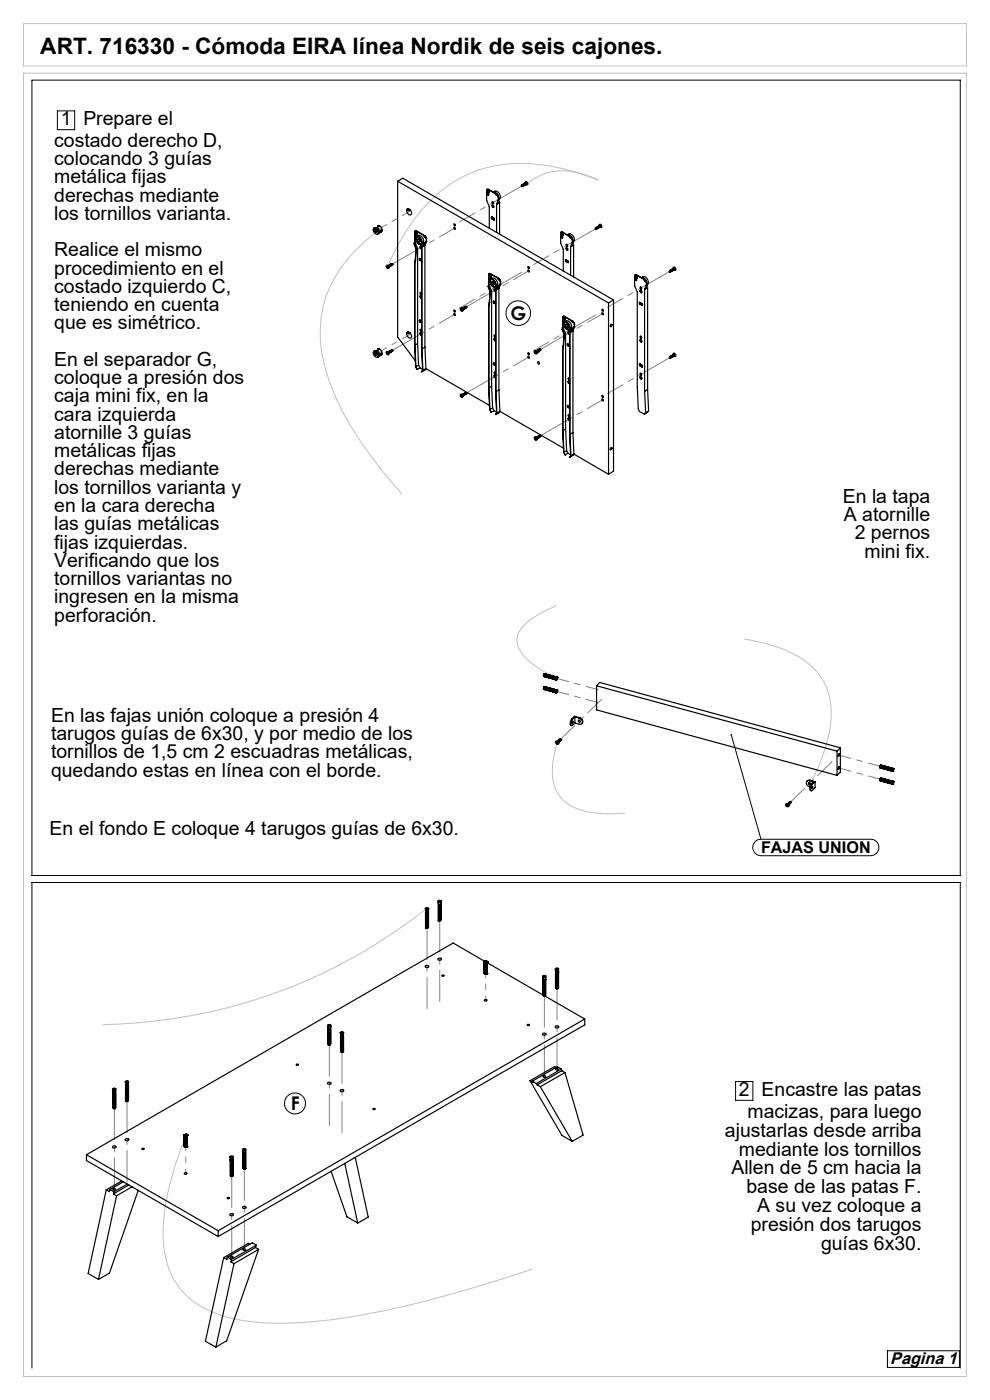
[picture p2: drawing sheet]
<svg xmlns="http://www.w3.org/2000/svg" width="210mm" height="297mm" viewBox="0 0 210 297" stroke-linecap="round" stroke-linejoin="round" font-family="sans-serif">
<defs><g id="words">
<text font-size="4.8" x="8.6" y="11.5">ART. 716330 - Cómoda EIRA línea Nordik de seis cajones.</text>
<g font-size="4.1">
<text x="12.9" y="26.6">1</text>
<text x="17.7" y="26.6">Prepare el</text>
<text x="11.5" y="31.1">costado derecho D,</text>
<text x="11.5" y="35">colocando 3 guías</text>
<text x="11.5" y="38.9">metálica fijas</text>
<text x="11.5" y="42.8">derechas mediante</text>
<text x="11.5" y="46.6">los tornillos varianta.</text>
<text x="11.5" y="54.4">Realice el mismo</text>
<text x="11.5" y="58.3">procedimiento en el</text>
<text x="11.5" y="62.1">costado izquierdo C,</text>
<text x="11.5" y="66">teniendo en cuenta</text>
<text x="11.5" y="69.9">que es simétrico.</text>
<text x="11.5" y="77.6">En el separador G,</text>
<text x="11.5" y="81.5">coloque a presión dos</text>
<text x="11.5" y="85.4">caja mini fix, en la</text>
<text x="11.5" y="89.2">cara izquierda</text>
<text x="11.5" y="93.1">atornille 3 guías</text>
<text x="11.5" y="97">metálicas fijas</text>
<text x="11.5" y="100.9">derechas mediante</text>
<text x="11.5" y="104.7">los tornillos varianta y</text>
<text x="178.8" y="106.7">En la tapa</text>
<text x="11.5" y="108.6">en la cara derecha</text>
<text x="11.5" y="112.5">las guías metálicas</text>
<text x="179" y="110.6">A atornille</text>
<text x="11.5" y="116.4">fijas izquierdas.</text>
<text x="181.3" y="114.4">2 pernos</text>
<text x="183.4" y="118.3">mini fix.</text>
<text x="11.5" y="120.2">Verificando que los</text>
<text x="11.5" y="124.1">tornillos variantas no</text>
<text x="11.5" y="128">ingresen en la misma</text>
<text x="11.5" y="131.9">perforación.</text>
<text x="10.8" y="153.2">En las fajas unión coloque a presión 4</text>
<text x="10.8" y="157">tarugos guías de 6x30, y por medio de los</text>
<text x="10.8" y="160.9">tornillos de 1,5 cm 2 escuadras metálicas,</text>
<text x="10.8" y="164.8">quedando estas en línea con el borde.</text>
<text x="10.5" y="177.1">En el fondo E coloque 4 tarugos guías de 6x30.</text>
<text x="156.7" y="232.4">2</text>
<text x="161.6" y="232.4">Encastre las patas</text>
<text x="158.6" y="237.1">macizas, para luego</text>
<text x="153.8" y="241.1">ajustarlas desde arriba</text>
<text x="156.7" y="245.1">mediante los tornillos</text>
<text x="155.1" y="249.1">Allen de 5 cm hacia la</text>
<text x="158.4" y="253.1">base de las patas F.</text>
<text x="160.6" y="257.1">A su vez coloque a</text>
<text x="159.3" y="261.1">presión dos tarugos</text>
<text x="174.2" y="265.1">guías 6x30.</text>
</g>
<g font-size="4">
<text x="108.3" y="67.8">G</text>
<text x="61.7" y="235.5">F</text>
</g>
<text font-size="3.6" x="188.8" y="289.3">Pagina 1</text>
<text font-size="3.4" x="161.4" y="180.9">FAJAS UNION</text>
</g></defs>
<path d="M5 15.5h200v276.5h-200zM5 5h200v9h-200zM111.7 39.1a12.1 12.1 0 0 1 12.6-2l2.7 1.1a41.8 41.8 0 0 0-20.7-3.2 26.7 26.7 0 0 0-17.6 10.5 50 50 0 0 0-6.5 10.9M79.9 49.2a28.1 28.1 0 0 0-11.5 16.5 28.8 28.8 0 0 0 1.9 16.5 78.5 78.5 0 0 0 15 22.7M118 128.5a17.4 17.4 0 0 0-7.7 5.2 4.3 4.3 0 0 0 .9 5.5 23.4 23.4 0 0 0 6.8 4.7M157.8 135.6a28.1 28.1 0 0 1 13.8 5.3 13.2 13.2 0 0 1 4.6 12.1 36.1 36.1 0 0 1-4.1 12.9M118.2 157.4a15.5 15.5 0 0 0-.4 10 8.9 8.9 0 0 0 7.4 4.9l3.5 .3 3.9-.1M90.4 192.8a113.4 113.4 0 0 1-68.6 24.6M39.4 241a55.6 55.6 0 0 0-4.8 21.8 16.6 16.6 0 0 0 6 13 26.2 26.2 0 0 0 14.5 4.8 96.6 96.6 0 0 0 26-2.5 290.5 290.5 0 0 0 31.8-8.9" fill="none" stroke="#c0c0c0" stroke-width=".21"/>
<g fill="none" stroke="#000" stroke-width=".21">
<path d="M6.8 17h196.9v168.7h-196.9zM12.2 23.5h3.6v4h-3.6zM155.1 155.9l6.3 22M160.2 178.5l1-.5h23.5a1.75 1.75 0 0 1 1.7 1.8 1.75 1.75 0 0 1-1.7 1.7h-23.3a1.78 1.78 0 0 1-1.6-1.1 1.78 1.78 0 0 1 .4-1.9zM156 229.4h3.7v4h-3.7zM6.8 290.2v-103h196.9v103M188.2 286.6h15.3v3.5h-15.3z"/>
<circle cx="109.9" cy="66.4" r="2.61"/>
<circle cx="62.6" cy="234.1" r="2.23"/>
</g>
<path d="M86.8 44.9l-6.2 3.6M86.8 71l-6.2 3.6" fill="none" stroke="#808080" stroke-width=".21" stroke-dasharray="15.2 1.3 1.3 1.3" stroke-dashoffset="13.6"/>
<path d="M110.7 39.5l-13.2 7.6M83.3 56l13.1-7.6M110.7 57.8l-13.2 7.5M126.4 48.5l-13.2 7.6M142 57.6l-13.1 7.6M83.3 74.3l13.1-7.6M99 65.1l13.1-7.6M114.7 74.1l13.1-7.6M126.4 66.8l-13.2 7.6M142 75.9l-13.1 7.6M99 83.3l13.1-7.5M114.7 92.4l13.1-7.6" fill="none" stroke="#808080" stroke-width=".21" stroke-dasharray="15.2 1.3 1.3 1.3" stroke-dashoffset="7.6"/>
<path d="M93.3 195.3v17.1M90.6 214v-17.2M115.5 211.2v17.2M27 233.6v17.1M69.9 221.6v17.2M72.6 223.2v17.1M118.2 226.8v-17.1M24.3 252.3v-17.2M49.2 249.5v17.2M51.8 265.1v-17.1" fill="none" stroke="#808080" stroke-width=".21" stroke-dasharray="15.2 1.3 1.3 1.3" stroke-dashoffset="8.6"/>
<path d="M103 212.2v-5.7M39.4 243.2v5.7" fill="none" stroke="#808080" stroke-width=".21" stroke-dasharray="15.2 1.3 1.3 1.3" stroke-dashoffset="14.3"/>
<path d="M118.1 143.9l8.8 2.4M118.1 146.7l8.8 2.4M186.8 162.6l-8.9-2.4M186.8 165.3l-8.9-2.4" fill="none" stroke="#808080" stroke-width=".21" stroke-dasharray="15.2 1.3 1.3 1.3" stroke-dashoffset="12.6"/>
<path d="M118.9 156.8l8.8-8.5M167.7 170.1l8.8-8.5" fill="none" stroke="#808080" stroke-width=".21" stroke-dasharray="15.2 1.3 1.3 1.3" stroke-dashoffset="11"/>
<path d="M155 155.8l.1 .1 .1-.2 .1 .3h-.3z" fill="#000"/>
<g fill="none" stroke="#000" stroke-width=".25">
<path d="M84.3 38.4l44.8 25.9M84.3 38.4l1.1-.6 44.7 25.8M84.3 38.4v33.1l3.8 5M110.6 39.4l.1 .2zM110.6 39.4l.1-.1 .1 .2v.1l-.1-.1M110.6 39.4l.1 .1M110.7 39.4h-.1M110.7 39.3l.1 .2M110.7 39.5v.1M110.8 39.2l.2 .2M110.9 39.2l.1 .2 .1-.1-.3-.2v.3l.2 .1-.3-.3-.1 .2M110.9 39.1h.3v.3l-.1-.3"/>
<path d="M111 39.2l.1 .1M111.1 39.1l.2 .1M111.2 39l.2 .3-.1-.3h-.2M111.3 39l.1 .1M111.3 38.9l.1 .3 .1-.1a.19 .19 0 0 0-.1-.2 .19 .19 0 0 0-.2 .1M111.4 38.9h.1M111.4 38.6a.38 .38 0 0 1 .5 .1 .38 .38 0 0 1-.1 .5l-.3-.1 .2-.1-.3-.2zM111.4 39.1v.1M111.5 38.8l-.2 .1M111.5 38.8v.1M111.5 38.9v.2M111.5 38.9h.1"/>
<path d="M79.2 48.7h.2v.3zM79.2 48.5a.75 .75 0 0 1 .8 .1 .75 .75 0 0 1 .2 .8 .46 .46 0 0 1-.5 .3 .46 .46 0 0 1-.4-.5l-.1-.4zM79.3 48.7l.1 .2M79.5 49l.4 .2-.1-.1M79.5 49h.2M79.6 48.9l-.1 .1M79.7 49v.2M79.7 48.8l.1 .2M79.7 49.2h.1M79.8 49.1v.2l-.1-.1M79.8 49.1h.1M80 48.3l-.2 .1 .5 .6 .2-.1"/>
<path d="M80 48.3l.5 .6M80 48.3v.3M80.1 47.9l.3 .1-.6 .4h-.5M80.1 47.9a.83 .83 0 0 1 1 1.1l-.3 .2M80.1 48.7l.4 .2M80.1 47.9l.2 .1M80.2 49.5h.2l.1-.5-.2 .1-.2 .6M80.8 48.8l.2 .1M81 48.9l-.1 .2-.3 .2M81 48.9l-.2-.1-.2 .5-.2 .2M82 56.3a.35 .35 0 0 1 .4 .2 .35 .35 0 0 1-.2 .5l-.2-.3zM82 56.6h.2"/>
<path d="M82 56.6l.2 .1M82.1 56.5h.1M82.1 56.5l-.1 .1M82.2 56.7v.1M82.2 56.3l.3 .3M82.2 56.6l.2 .2-.1-.1M82.2 56.5v-.1v.4M82.2 56.6v.1M82.2 56.8h.1M82.3 56.3l.3 .1v.3l-.1-.1M82.4 56.4l.2 .1M82.4 56.5l.1 .1"/>
<path d="M82.5 56.6h.1M82.5 56.6v.2M82.5 56.3l.2 .3-.1-.3h-.2M82.6 56.3l.1 .1M82.7 56.2l.2 .3-.1-.2h-.2M82.7 56.2l.2-.1 .1 .3-.2-.2M82.7 56.2l.2 .2M82.9 56.1l.1 .2M82.9 56.1l.2 .2-.1-.2h-.2M83 56.1l.1 .1M83.1 56l.2 .2v-.2h-.3M83.2 55.9l.1 .2"/>
<path d="M83.3 56.1h.1M86.3 44.3a.76 .76 0 0 1 .8 .4 .76 .76 0 0 1-.1 .9 .99 .99 0 0 1-.7-1.3zM86.6 44.3a.26 .26 0 0 0 0 .4 .26 .26 0 0 0 .4-.2M87.8 51.7l.4 1.1-.1 2.3M87.8 51.7h.1M87.9 51.3h.1M87.9 55.6v17.6l.3 4.6 .3 .6M87.9 51.7l.4 1.1M87.9 55.6l.1 .1M88 51.3l.6 1.4M88 51.3l-.1 .4M88 55.7v17.5"/>
<path d="M88.1 49h.3M88.1 55.1l.1 .1M88.1 55.1l-.2 .5M88.1 49.8l.2 .4M88.2 55.2l-.2 .5M88.2 49.3l.1 .3M88.3 49.6l-.1-.3 .3 .2-.1 .2M88.3 49.6l.1 .1M88.3 50.2a1.03 1.03 0 0 1 1 .5 1.03 1.03 0 0 1 0 1.1 1.13 1.13 0 0 1-1-1.6zM88.3 49l-.4 .1-.1 2.6M88.3 49l1.7 1M88.3 52.8l-.1 2.4"/>
<path d="M88.3 49.6h.1M88.3 49.6l.2 .1M88.4 50.2a.99 .99 0 0 1 1.1 0 .99 .99 0 0 1 .4 1l-.1 .3-.5 .3M88.4 49h-.1M88.4 49l1.7 1M88.4 50.3a.95 .95 0 0 1 .9 .5 .95 .95 0 0 1-.1 .9 1.03 1.03 0 0 1-.8-1.4zM88.4 50.2l-.2-.4a.25 .25 0 0 0-.1 .3 .25 .25 0 0 0 .2 .1M88.5 50.2a1.03 1.03 0 0 0 .8 1.5M88.5 49.7h.1M88.5 49.7h-.1M88.6 52.7v20.2M88.6 52.7l-.3 .1"/>
<path d="M88.6 50.8a.29 .29 0 0 1 .4 .1 .29 .29 0 0 1-.1 .4zM88.7 50.7a.36 .36 0 0 1 .4 .2 .36 .36 0 0 1-.1 .4M89 54.8l.2 .4M89.1 55.2l.3 .3M89.2 52.3v.3l.2 .2M89.2 55.2h-.1M89.2 55.2l.2 .1M89.2 51.9l.2 .1M89.4 55l-.4-.1 .1 .3M89.4 52.5a.18 .18 0 0 0-.1-.2 .18 .18 0 0 0-.2 .2l.3 .3M89.4 51.7v.3l-.3-.1M89.4 52.4h.1"/>
<path d="M89.4 52.4v21.6l.2 4.5-.1 .4M89.5 52.4v21.6M90 50.2l.1 .1M90 50v.2M90.1 50.1v.2M90.1 50h-.1M90.1 50.1l-.1 .1M90.1 50v.1M90.1 50.1l.3 .6M90.1 50.1l.2 .1 .2 .4M90.1 52v21.7M90.1 52l-.6 .4"/>
<path d="M90.3 51.3l-.9 1.1M90.3 51.3h.1M90.4 51.3l-.9 1.1M90.4 50.7v.6M90.5 51.2v.1M90.5 50.6l-.1 .1M90.5 51.3h-.2M90.5 51.3l-.4 .7M90.5 51.2l-.1 .1M90.5 50.6v.6M96.3 48.3a.22 .22 0 0 1 .3 .1 .22 .22 0 0 1-.1 .2zM96.3 47.4a.23 .23 0 0 1 .3 .2 .23 .23 0 0 1-.2 .3l-.2-.3z"/>
<path d="M103.3 41a.21 .21 0 0 1 .3 .1 .21 .21 0 0 1-.1 .3zM103.3 40.2h.3M103.4 41v.2l.2 .2M103.5 40.5l.1 .3M103.5 40.8l-.1-.3 .4 .2-.1 .2M103.5 40.8l.2 .1M103.6 40.2h-.3l-.1 .2a4.7 4.7 0 0 0 .6 3.4v4.6M103.6 40.2l1.7 1M103.6 40.8h-.1M103.6 40.8h.2M103.6 40.2h.1M103.8 58.1h.3"/>
<path d="M103.8 40.8v.1M103.8 40.8l-.1 .1M103.8 58.8l.2 .5M103.9 58.3l.1 .4M104 58.7l-.1-.4 .3 .3-.1 .2M104 58.7l.1 .1M104 59.3a1.03 1.03 0 0 1 1 .5 1.03 1.03 0 0 1 0 1.1 1.13 1.13 0 0 1-1-1.6zM104 58.1l-.4 .1v2.2M104 58.1l1.7 1M104 59.4a.88 .88 0 0 1 1.2 1.1 .49 .49 0 0 1-.5 .3 .49 .49 0 0 1-.5-.4l-.2-.6zM104 58.7h.1M104 58.7h.2"/>
<path d="M104.1 59.2a.99 .99 0 0 1 1.1 0 .99 .99 0 0 1 .4 1.1l-.1 .3-.5 .3M104.1 58.1h-.1M104.1 58.1l1.7 .9M104.1 59.2a.22 .22 0 0 0-.1-.3 .22 .22 0 0 0-.2 .1l.2 .3M104.2 59.3a1.03 1.03 0 0 0 .8 1.5M104.2 58.7h.1M104.2 58.7l-.1 .1M104.3 46l.2 .4M104.3 59.8a.31 .31 0 0 1 .4 .1 .31 .31 0 0 1-.1 .5zM104.4 59.8a.36 .36 0 0 1 .4 .1 .36 .36 0 0 1-.1 .5M104.4 42.8a.21 .21 0 0 1 .3 .1 .21 .21 0 0 1-.1 .3zM104.4 43.5h.2a.25 .25 0 0 1 .2 .2 .25 .25 0 0 1-.2 .3z"/>
<path d="M104.4 46.5l-.2-.3 .1-.2 .5 .3 .1 .2-.2 .1M104.4 46.5l.3 .1M104.5 42.8v.2l.2 .2M104.5 43.5v.3l.2 .2M104.5 46.1v.3M104.5 46.4l-.1 .1M104.5 46.4l.3 .2M104.8 46.6h.1M104.8 46.6h-.1M105.3 41.3l.1 .1M105.3 41.2v.1M105.3 43.3h.1"/>
<path d="M105.3 43.3v6M105.3 41.3h.1M105.3 41.2h.1M105.4 41.3l.3 .5M105.4 41.3h.2l.2 .5M105.4 41.3v.1M105.7 59.2l.1 .1M105.7 41.8v.7M105.7 59.1v.1M105.7 42.5l-.4 .8M105.8 59.2v.1M105.8 42.2v-.1a1.17 1.17 0 0 0-1.1-1.3 .92 .92 0 0 1 1-.1 .92 .92 0 0 1 .4 .9l-.1 .6-.2 .1"/>
<path d="M105.8 42.4h.1M105.8 41.8h-.1M105.8 59.2h-.1M105.8 59l-.1 .1M105.8 41.8v.6M105.8 59v.2M105.8 42.4l-.1 .1M105.8 42.4l.2 .5M105.8 59.2l.3 .5M105.8 59.2l.3 .2 .1 .3M106 42.9l-.7 .4M106 42.9v6.8"/>
<path d="M106.1 59.7v.6M106.2 59.7h-.1M106.2 59.7v.6M112 56.5a.25 .25 0 0 1 .3 .2 .25 .25 0 0 1-.1 .3l-.2-.2zM112 57.3a.21 .21 0 0 1 .3 .1 .21 .21 0 0 1-.2 .3zM119 49.2h.3M119.1 50.1h.1a.21 .21 0 0 1 .2 .2 .21 .21 0 0 1-.2 .2zM119.1 50v.3l.2 .1M119.2 49.5l.1 .3M119.2 49.9l-.1-.4 .3 .2 .1 .2h-.1M119.2 49.9h.2M119.3 49.3l-.3-.1-.1 .2a4.5 4.5 0 0 0 .6 3.5v4.6"/>
<path d="M119.3 49.3l1.7 1M119.3 49.8l-.1 .1M119.3 49.8l.2 .1M119.3 49.2v.1M119.3 49.2l1.7 1M119.5 49.9h.1M119.5 49.9h-.1M120 55.1l.2 .4M120.1 55.5l-.2-.2 .1-.2 .5 .2 .1 .3-.2 .1M120.1 55.5l.3 .2M120.1 51.8l.2 .1 .1 .3a.24 .24 0 0 1-.3-.1 .24 .24 0 0 1 0-.3zM120.1 52.5a.26 .26 0 0 1 .3 .2 .26 .26 0 0 1-.1 .3l-.2-.3z"/>
<path d="M120.2 51.8v.3l.2 .1M120.2 52.5v.3l.2 .2M120.2 55.1v.4M120.2 55.5h-.1M120.2 55.5l.3 .2M120.5 55.7h.1M120.5 55.7h-.1M121 50.4l.1 .1M121 50.3v.1M121 52.3h.1M121 50.2v.2M121 52.3v6.1"/>
<path d="M121 50.4h.1M121 50.2v.1M121.1 50.3l.3 .6M121.1 50.3l.3 .2 .1 .4M121.1 50.3v.2M121.4 51.5h.1M121.4 50.9v.6M121.4 51.5l-.4 .8M121.5 51.3v-.1a1.17 1.17 0 0 0-1.1-1.4 .97 .97 0 0 1 1 .1 .97 .97 0 0 1 .4 .9l-.1 .4-.2 .2M121.5 51.5h.1M121.5 50.9h-.1M121.5 50.9v.6"/>
<path d="M121.5 51.5h-.1M121.5 51.5l.1 .5M121.6 52h.1M121.6 52l-.6 .3M121.7 52l-.7 .3M121.7 52v6.7M126.3 48.5l.1 .1zM126.3 48.5l.1-.1 .1 .1v.2l-.1-.1M126.3 48.5l.1 .1M126.4 48.4l-.1 .1M126.4 48.4l.1 .1M126.4 48.6h.1"/>
<path d="M126.5 48.3l.1 .3 .1-.2-.3-.1-.1 .1M126.5 48.3l.2-.1 .1 .3-.2-.2M126.5 48.3l.2 .2M126.6 48.2h.3v.2l-.1-.2M126.7 48.2l.1 .2M126.8 48.2l.2 .1M126.9 48.1l.2 .2-.1-.2h-.2M126.9 48h.2l.1 .3-.2-.3M127 48l.1 .2M127.1 48h.1M127.1 47.9a.23 .23 0 0 1 .1-.3 .23 .23 0 0 1 .3 .1 .3 .3 0 0 1 .2 .4 .3 .3 0 0 1-.5 .1l.2-.2-.3-.1M127.2 47.9h-.2"/>
<path d="M127.2 47.9v.1M127.2 47.9h.1M127.2 47.9v.3M134.7 58.3h.3M134.8 59.1l.2 .1v.3a.24 .24 0 0 1-.3-.1 .24 .24 0 0 1 .1-.3zM134.8 59.1l.2 .4M134.9 58.6l.1 .3M134.9 58.9l-.1-.3 .3 .1 .1 .2-.1 .1M134.9 58.9l.2 .1M135 58.3h-.3l-.1 .3a4.4 4.4 0 0 0 .6 3.3v20.3l.2 4.6 .2 .5 1.1 .6M135 58.3l1.7 1M135 58.9h-.1"/>
<path d="M135 58.9l.1 .1M135 58.3h.1M135.1 59h.1M136.7 59.5l.1 .1M136.7 59.3v.2M136.7 59.4l.1 .2M136.7 59.3v.1M136.7 59.4v.1M136.7 59.3h.1M136.8 59.4l.3 .6M136.8 59.4l.3 .2 .1 .3M136.8 59.4v.2"/>
<path d="M137.1 60v.6M137.2 59.9l-.1 .1M137.2 59.9v.6M142 57.5l.1 .2zM142 57.5l.1-.1 .1 .2v.1h-.1M142 57.5l.1 .2M142.1 57.7h.1M142.1 57.5l.1 .1M142.2 57.4l.1 .2h.1a.2 .2 0 0 0-.2-.3 .2 .2 0 0 0-.2 .2M142.2 57.3h.2l.1 .3-.2-.3M142.2 57.4l.2 .1M142.4 57.3l.2 .1"/>
<path d="M142.5 57.2l.1 .3v-.3l-.3 .1M142.5 57.2l.2 .2M142.5 57.4h.1M142.6 57.1l.2 .3-.1-.3-.2 .1M142.6 57.1l.2-.1 .1 .3-.2-.2M142.7 57.1l.1 .2M142.8 57h.1M142.8 56.9a.23 .23 0 0 1 .1-.3 .23 .23 0 0 1 .3 .2 .3 .3 0 0 1 .2 .4 .3 .3 0 0 1-.5 .1l.2-.2-.3-.2M142.9 56.9l-.2 .1M142.9 56.9v.1M142.9 57v.2M142.9 57h.1"/>
<path d="M79.2 74.9l.2-.1v.3zM79.3 74.9l.1 .2M79.3 74.5a.78 .78 0 0 1 .8 .4 .78 .78 0 0 1-.1 .9 .91 .91 0 0 1-.7-1.3zM79.5 75.1l.2 .1M79.6 75.1h.1M79.6 75v.1M79.6 75.1h-.1M79.7 75.1v-.2l.2 .4-.1-.1M79.7 75.2v.1M79.7 75.1l-.2-.1v.1M79.7 75.3h.1M79.7 74.9v.2"/>
<path d="M79.7 75.1v.2M79.7 75.1v.1M79.8 75.2l-.1 .1M79.8 75.2h.1M80 74.4l-.2 .1 .5 .6 .2-.1M80 74.4l.5 .6M80 74.4v.4M80.1 74l.3 .1-.6 .4h-.5M80.1 74a.79 .79 0 0 1 .8 .4 .79 .79 0 0 1-.1 .9M80.1 74.8l.4 .2M80.1 74l.2 .2M80.2 75.7l.2-.1 .1-.5-.2 .1-.2 .6"/>
<path d="M80.8 74.9l.2 .1M81 75l-.1 .3-.3 .1M81 75h-.2l-.2 .4-.2 .2M82 74.6h.2a.3 .3 0 0 1 .3 .3 .3 .3 0 0 1-.3 .3l-.3-.4zM82 74.9l.4 .2-.1-.2M82 74.9h.2M82.1 74.8h.1M82.1 74.8l-.1 .1M82.2 74.9v.2M82.2 74.6l.3 .3M82.2 74.8v-.1v.4M82.2 74.9h.1"/>
<path d="M82.2 75.1h.1M82.3 74.6l.3 .1-.1 .2M82.4 74.6h.2l.1 .3-.2-.3M82.4 74.6l.2 .2M82.4 74.8l.1 .1M82.5 74.9h.1M82.5 74.9v.2M82.7 74.5l.1 .3 .1-.2-.3-.1 .1 .3M82.7 74.5l.2 .1M82.8 74.4l.2 .3v-.2h-.3M82.8 74.4l.2-.1 .1 .3-.2-.2M82.9 74.4l.1 .2"/>
<path d="M83 74.3h.2l.1 .2-.2-.2M83 74.3l.1 .2M83.2 74.2l.1 .2M83.2 74.2v.1M83.3 74.4h.1M86.3 70.5a.76 .76 0 0 1 .8 .4 .76 .76 0 0 1-.1 .9l-.1-.1a.99 .99 0 0 1-.6-1.2zM86.6 70.4a.26 .26 0 0 0 0 .4 .26 .26 0 0 0 .4-.2M88 73.2l.2 4.6M88.2 77.8l.3 .6M88.6 72.9l.2 4.6M88.6 72.9l-.6 .3M88.8 77.5l.3 .6"/>
<path d="M88.8 77.5l-.6 .3M89 67.9l.2 .4M89.1 78.1l.5 .2M89.1 78.1l-.6 .3M89.1 68.3l.3 .2M89.2 70.6v.3l.2 .2h-.1a.25 .25 0 0 1-.2-.3 .25 .25 0 0 1 .2-.2l.1 .1M89.2 62v.3l.2 .1M89.2 62.7v.4l.2 .1M89.2 69.9l.2 .4M89.2 68.3h-.1M89.2 68.3l.2 .1M89.4 68.1l-.4-.2 .1 .4"/>
<path d="M89.4 70.1l-.2-.2a.24 .24 0 0 0 0 .3 .24 .24 0 0 0 .2 .1M89.4 62.9l-.2-.2a.3 .3 0 0 0-.1 .4 .3 .3 0 0 0 .3 .1M89.4 62.2l-.2-.1a.24 .24 0 0 0 0 .2 .24 .24 0 0 0 .2 .2M89.5 74l.2 4.6M89.7 78.6l-.2 .3M90.1 73.7l-.6 .3M90.1 73.7l.2 4.5M90.3 78.2l-.6 .4M90.3 78.2l-.8 .7M90.3 78.2l13.5 7.8M96.3 65.8a.21 .21 0 0 1 .3 .1 .21 .21 0 0 1-.2 .3zM96.3 66.5a.21 .21 0 0 1 .3 .2 .21 .21 0 0 1-.2 .2z"/>
<path d="M97.7 65.3a.38 .38 0 0 1 .4 .3 .38 .38 0 0 1-.2 .4l-.2-.2zM97.7 65.6h.2M97.7 65.6l.2 .1M97.8 65.6l.1 .1M97.8 65.6h-.1M97.8 65.6h.1M97.9 65.6v-.1v.4M97.9 65.7v.2M97.9 65.4l.3 .3M97.9 65.7l.2 .1-.1-.1M97.9 65.6h.1M97.9 65.7h.1"/>
<path d="M97.9 65.8v.1M98 65.4l.2 .1 .1 .2h-.1M98.1 65.4l.2 .2M98.1 65.5l.1 .1M98.2 65.6h.1M98.2 65.7v.2M98.2 65.4l.2 .2v-.2h-.3M98.4 65.3l.1 .2 .1-.1-.3-.2 .1 .3M98.4 65.2h.2l.1 .3-.2-.3M98.4 65.3l.2 .1M98.6 65.2l.1 .1M98.6 65.1l.2 .3v-.2h-.3"/>
<path d="M98.8 65l.1 .3 .1-.1-.3-.2 .1 .3M98.9 65l.1 .2M99 65.2h.1M103.5 60.8l.4 1.1-.1 2.3M103.5 60.8h.1M103.6 60.4h.1M103.6 60.4l-.1 .4M103.6 64.7v17.5l.3 4.7 .3 .6M103.6 60.8l.4 1.1M103.6 64.7h.1M103.7 60.4l.6 1.3M103.7 60.4l-.1 .4"/>
<path d="M103.7 64.7v17.6M103.8 64.2h.1M103.8 64.2l-.2 .5M103.9 64.2l-.2 .5M104 61.9l-.1 2.3M104.3 61.7v20.2M104.3 61.7l-.3 .2M104.7 63.9l.2 .4M104.7 76.9l.2 .5M104.8 77.4l.3 .2M104.8 64.3l.3 .2M104.9 79.6v.4l.2 .1a.26 .26 0 0 1-.3-.1 .26 .26 0 0 1 .2-.3l.1 .1"/>
<path d="M104.9 61.3v.4l.2 .1M104.9 71.1v.3l.2 .1M104.9 71.8v.3l.2 .2M104.9 78.9l.2 .4M104.9 64.3h-.1M104.9 64.3l.2 .1M104.9 77.4h-.1M104.9 77.4l.2 .1M104.9 60.9l.2 .2M105.1 77.1l-.4-.1 .1 .4M105.1 64.1l-.4-.2 .1 .4M105.1 79.1l-.2-.2a.24 .24 0 0 0 0 .3 .24 .24 0 0 0 .2 .2"/>
<path d="M105.1 72l-.2-.2a.3 .3 0 0 0-.1 .3 .3 .3 0 0 0 .3 .2M105.1 71.3l-.2-.2a.26 .26 0 0 0-.1 .3 .26 .26 0 0 0 .3 .1M105.1 61.5l-.1-.2a.27 .27 0 0 0-.2 .3 .27 .27 0 0 0 .3 .3M105.1 60.8v.3l-.3-.2M105.1 61.5v21.5l.2 4.6-.1 .3M105.1 61.5h.1M105.2 61.5v21.6M105.8 61.1v21.6M105.8 61.1l-.6 .4M106 60.4l-.9 1.1M106.1 60.4l-.9 1.1M106.1 60.3v.1"/>
<path d="M106.1 60.3l-.1 .1M106.2 60.3h.1M106.2 60.3l-.1 .1M106.2 60.3l-.4 .8M106.2 60.3h-.1M112 75.6a.21 .21 0 0 1 .3 .1 .21 .21 0 0 1-.2 .3zM112 74.8a.21 .21 0 0 1 .3 .2 .21 .21 0 0 1-.2 .2zM113.4 74.4a.38 .38 0 0 1 .4 .2 .38 .38 0 0 1-.2 .5l-.2-.2zM113.4 74.7h.2M113.4 74.7l.2 .1M113.5 74.6h.1M113.5 74.6l-.1 .1"/>
<path d="M113.6 74.8v.1M113.6 74.4l.3 .4M113.6 74.6v-.1v.4M113.6 74.8l.2 .1zM113.6 74.7l.2 .1M113.6 74.7v.1M113.6 74.9h.1M113.7 74.5l.3 .1-.1 .2M113.8 74.5l.2 .1M113.8 74.6l.1 .1M113.9 74.7h.1M113.9 74.8v.1"/>
<path d="M113.9 74.4l.2 .3v-.2h-.3M113.9 74.4l.3-.1 .1 .3-.2-.2M114 74.4l.1 .2M114.1 74.3h.2l.1 .2-.2-.2M114.1 76.8l.1-.1a.27 .27 0 0 1 .2 .3 .27 .27 0 0 1-.1 .3l-.2-.2zM114.1 74.3l.2 .2M114.3 74.3l.1 .1M114.3 74.2l-.3 .1M114.3 74.5h.1M114.3 74.2l.2 .2v-.2h-.3M114.4 74.4v.2h-.2M114.5 74.1l.2 .3v-.2l-.3-.2 .1 .3"/>
<path d="M114.5 74.1l.2 .1M114.7 74.2v.1M119.2 69.8l.4 1.1-.1 2.3M119.2 69.8l.1 .1M119.3 69.5h.1M119.3 69.5l-.1 .3M119.3 73.7v17.6l.3 4.6 .3 .6M119.3 69.9l.4 1M119.3 73.7l.1 .1M119.4 69.5l.6 1.3M119.4 69.5l-.1 .4M119.4 73.8v17.5"/>
<path d="M119.5 67.1h.3M119.5 73.2l.1 .1M119.5 73.2l-.2 .5M119.5 67.9l.2 .4a1.05 1.05 0 0 1 1.3 .1 1.05 1.05 0 0 1 .2 1.3l-.5 .3M119.6 73.3l-.2 .5M119.6 67.4l.1 .3M119.7 67.8l-.1-.4 .3 .2-.1 .2M119.7 67.8h.1M119.7 67.2l-.2-.1-.2 .1v2.3M119.7 67.2l1.7 1M119.7 70.9l-.1 2.4M119.7 68.5a.88 .88 0 0 1 1.2 1 .48 .48 0 0 1-.5 .4 .48 .48 0 0 1-.5-.4l-.2-.6z"/>
<path d="M119.7 67.7v.1M119.7 67.7l.2 .1M119.8 68.3a1.11 1.11 0 0 1 .9 1.7 1.11 1.11 0 0 1-.9-1.7zM119.8 67.1l-.1 .1M119.8 67.1l1.7 1M119.8 68.3a.25 .25 0 0 0-.1-.3 .25 .25 0 0 0-.2 0l.2 .4M119.9 68.4a1.03 1.03 0 0 0 .8 1.4M119.9 67.8h.1M119.9 67.8h-.1M120 70.8v20.2M120 70.8l-.3 .1M120 68.9a.33 .33 0 0 1 .4 .1 .33 .33 0 0 1-.1 .4l-.2-.2z"/>
<path d="M120.1 68.8a.36 .36 0 0 1 .4 .2 .36 .36 0 0 1-.1 .4M120.4 73l.2 .3M120.5 73.4l.3 .2M120.6 70.4v.3l.2 .2M120.6 73.3l-.1 .1M120.6 73.3l.2 .2M120.6 70l.2 .1M120.8 73.2l-.4-.2 .1 .4M120.8 70.6l-.1-.2a.27 .27 0 0 0-.2 .3 .27 .27 0 0 0 .3 .2M120.8 69.9v.3l-.3-.2M120.8 70.5l.1 .1M120.8 70.5v21.6l.2 4.6-.1 .3"/>
<path d="M120.9 70.5v21.6M121.4 68.3l.1 .1M121.4 68.2v.1M121.5 68.3v.1M121.5 68.3h-.1M121.5 68.1l-.1 .1M121.5 68.1v.2M121.5 68.2l.3 .6M121.5 68.2l.3 .2 .1 .4M121.5 70.2v21.6M121.5 68.2v.2M121.5 70.2l-.6 .4"/>
<path d="M121.8 69.4l-.9 1.1M121.8 69.4h-.1l-.9 1.1M121.8 69.4h.1M121.8 68.8v.6M121.9 69.4h.1M121.9 68.8h-.1M121.9 69.4h-.1M121.9 69.4l-.4 .8M121.9 68.8v.6M127.7 65.6a.25 .25 0 0 1 .3 .2 .25 .25 0 0 1-.1 .2l-.3-.3zM127.7 66.3a.21 .21 0 0 1 .3 .2 .21 .21 0 0 1-.2 .2zM129.1 64.3v36.3"/>
<path d="M129.6 68.8h.1a.25 .25 0 0 1 .1 .4 .25 .25 0 0 1-.4 0zM130.1 63.6l-1 .7M130.1 63.6v36.4l-1 .6M135.7 64.1l.2 .4M135.7 77.2l.2 .4M135.7 61.6a.25 .25 0 0 1 .4 .1 .25 .25 0 0 1-.1 .4zM135.7 72.1a.27 .27 0 0 1 .4 .1 .27 .27 0 0 1-.1 .4zM135.7 79.9a.27 .27 0 0 1 .4 .1 .27 .27 0 0 1-.1 .4zM135.8 64.6l-.2-.5 .6 .3 .1 .3-.2 .1M135.8 77.6l-.2-.2 .1-.2 .5 .3 .1 .2-.2 .1M135.8 64.6l.3 .2M135.8 77.6l.3 .2"/>
<path d="M135.8 60.9l.2 .1 .1 .3a.24 .24 0 0 1-.3-.1 .24 .24 0 0 1 0-.3zM135.8 71.4h.2a.21 .21 0 0 1 .2 .2 .21 .21 0 0 1-.2 .2zM135.8 79.2h.2a.21 .21 0 0 1 .2 .2 .21 .21 0 0 1-.2 .2zM135.9 60.9l.2 .4M135.9 61.6l-.1 .2 .3 .3M135.9 64.2v.4M135.9 64.5l-.1 .1M135.9 64.5l.3 .2M135.9 77.6h-.1M135.9 77.6l.3 .2M135.9 71.6v-.3v.3l.2 .2M135.9 72.4l-.1-.4v.3l.3 .2"/>
<path d="M135.9 79.4v-.2l.2 .4M135.9 77.3v.3M136.2 64.7l.1 .1M136.2 77.8h.1M136.2 64.7l-.1 .1M136.2 77.8h-.1M136.7 61.4h.1M136.7 61.4v21.6M137.1 60.6h.1M137.1 60.6l-.4 .8M137.2 60.4v-.1a1.17 1.17 0 0 0-1.1-1.4 .97 .97 0 0 1 1 0 .97 .97 0 0 1 .4 1l-.1 .4-.2 .2M137.2 60.5h.1"/>
<path d="M137.2 60.5l-.1 .1M137.2 60.5l.1 .5M137.3 61l.1 .1M137.3 61l-.6 .4M137.4 61.1l-.7 .3M137.4 61.1v21.5M142 75.8l.1 .2zM142 75.8l.1-.1 .1 .2v.1l-.1-.1M142 75.8l.1 .1M142.1 75.7l.1 .2M142.1 75.9v.1M142.2 75.7l.1 .2 .1-.1a.19 .19 0 0 0-.2-.2 .19 .19 0 0 0-.2 .2"/>
<path d="M142.2 75.7l.2 .1M142.3 75.6l.2 .2-.1-.2h-.2M142.3 75.5h.3v.3l-.1-.3M142.4 75.6l.2 .1M142.5 75.5l.2-.1 .1 .3-.2-.2M142.5 75.5l.2 .2M142.6 75.7h-.1M142.7 75.4l.1 .2M142.7 75.3l.2 .3-.1-.3-.2 .1M142.8 75.3h.1M142.8 75.2v-.1a.34 .34 0 0 1 .5 0 .34 .34 0 0 1-.1 .5l-.3-.1M142.8 75.2l.3 .2-.2 .1"/>
<path d="M142.9 75.2l-.2 .1M142.9 75.2v.1M142.9 75.3v.2M142.9 75.3h.1M97.6 83.7a.39 .39 0 0 1 .5 .2 .39 .39 0 0 1-.1 .4l-.3-.2zM97.7 83.9l.4 .2-.1-.1M97.7 83.9l.2 .1M97.8 83.9h.1M97.8 83.9h-.1M97.9 84v.2M97.9 83.6l.3 .4M97.9 83.9v-.2v.5"/>
<path d="M97.9 84h.1M97.9 84.1v.1M98 83.7l.2 .1v.2M98.1 83.7l.2-.1 .1 .3-.2-.2M98.1 83.7l.2 .2M98.1 83.8l.1 .1M98.2 83.9h.1M98.2 84v.1M98.4 83.6l.1 .3 .1-.2-.3-.2 .1 .3M98.4 83.6l.2 .1M98.5 83.5l.2 .2v-.2h-.3M98.5 83.4h.2l.1 .3-.2-.3"/>
<path d="M98.6 83.5l.1 .1M98.7 83.4l.2-.1 .1 .3-.2-.2M98.7 83.4l.1 .1M98.9 83.3l.1 .2M98.9 83.3h.1M99 83.5h.1M103.7 82.3l.2 4.6M103.9 86.9l.3 .6M104.3 81.9l.2 4.6M104.3 81.9l-.6 .4M104.5 86.5l.3 .6M104.5 86.5l-.6 .4"/>
<path d="M104.8 87.1l.5 .3M104.8 87.1l-.6 .4M105.2 83.1l.2 4.6M105.4 87.7l-.2 .2M105.8 82.7l-.6 .4M105.8 82.7l.2 4.6M106 87.3l-.6 .4M106 87.3l-.8 .6M106 87.3l13.5 7.8M113.3 92.7a.39 .39 0 0 1 .5 .2 .39 .39 0 0 1-.1 .5l-.3-.3zM113.4 93h.2M113.4 93l.2 .1"/>
<path d="M113.5 93h.1M113.5 93l.3 .2-.1-.1M113.5 93h-.1M113.6 93v-.2v.4M113.6 93.1v.1M113.6 92.7l.3 .3M113.6 93h.1M113.6 93v.1M113.6 93.2h.1M113.7 92.8h.2l.1 .3-.1-.1M113.8 92.7h.2l.1 .3-.2-.3M113.8 92.8l.2 .2"/>
<path d="M113.8 92.9l.1 .1M113.9 93h.1M113.9 93v.2M114.1 92.6l.1 .3 .1-.2-.3-.1 .1 .2M114.1 92.6l.2 .2M114.2 92.6l.2 .2-.2-.3-.1 .1M114.2 92.5h.2l.1 .2-.2-.2M114.3 92.5l.1 .2M114.4 92.5l.1 .1M114.5 92.4l.2 .3-.1-.3h-.2M114.5 92.4l.2 .1M114.7 92.5h.1"/>
<path d="M119.4 91.3l.2 4.6M119.6 95.9l.3 .6M120 91l.2 4.6M120 91l-.6 .3M120.2 95.6l.3 .6M120.2 95.6l-.6 .3M120.4 86l.2 .4M120.5 96.2l.5 .3M120.5 96.2l-.6 .3M120.5 86.5l.3 .1M120.6 88.7v.3l.2 .2a.26 .26 0 0 1-.3-.2 .26 .26 0 0 1 .2-.3l.1 .2M120.6 80.1v.3l.2 .2"/>
<path d="M120.6 80.9v.2l.2 .2M120.6 88v.3l.2 .1M120.6 86.4l-.1 .1M120.6 86.4l.2 .1M120.8 86.2l-.4-.2 .1 .5M120.8 88.2l-.2-.2a.26 .26 0 0 0-.1 .3 .26 .26 0 0 0 .3 .1M120.8 81a.18 .18 0 0 0-.2-.2 .18 .18 0 0 0-.1 .2l.3 .4M120.8 80.4l-.2-.3a.26 .26 0 0 0-.1 .4 .26 .26 0 0 0 .3 .1M120.9 92.1l.2 4.6M121.1 96.7l-.2 .3M121.5 91.8l-.6 .3M121.5 91.8l.2 4.5"/>
<path d="M121.7 96.3l-.6 .4M121.7 96.3l-.8 .7M121.7 96.3l7.4 4.3M127.7 84.6a.23 .23 0 0 1 .3 .2 .23 .23 0 0 1-.2 .3zM127.7 83.9a.21 .21 0 0 1 .3 .2 .21 .21 0 0 1-.2 .2zM129.6 95l.1-.1a.25 .25 0 0 1 .1 .4 .25 .25 0 0 1-.4 0zM135.9 80.2l-.1-.3v.2l.3 .3M136.7 83l.2 4.6M136.9 87.6l-.2 .3M137.4 82.6l-.7 .4M137.4 82.6l.2 4.6M137.6 87.2l-.7 .4"/>
<path d="M137.6 87.2l-.9 .7M115.3 143.4h.1M115.3 143.3h.1M115.3 143.3v.1M115.3 146h.1M115.3 146l2.6 .8M115.3 146.1h.1M115.3 146.1v.1M115.3 146.2h.1M115.3 146v.2M115.3 143.2h.1M115.3 143.2l2.6 .7"/>
<path d="M115.3 143.3l2.6 .7M115.3 143.3l2.6 .6M115.3 143.3l2.6 .8M115.3 143.4l2.6 .6M115.3 143.4l2.6 .7M115.3 143.5l2.6 .7M115.3 145.9l2.6 .7M115.3 146l2.6 .7M115.3 145.9v.1M115.3 146.1l2.6 .7M115.3 146.2l2.6 .6M115.3 143.2v.1"/>
<path d="M115.4 143.1h.1M115.3 145.9h.1M115.3 143.2l2.6 .6M115.3 143.5h.1M115.3 143.4v.1M115.3 146l2.6 .6M115.3 146.2l2.6 .7M115.4 143h.1M115.4 143.5h.1M115.4 145.8h.1M115.4 143v.1M115.4 145.8l-.1 .1"/>
<path d="M115.4 146.2l2.5 .7M115.4 143.1l2.5 .7M115.4 143l2.5 .8M115.4 145.8l2.5 .7M115.4 145.9l2.5 .6M115.4 143l-.1 .4M115.4 145.7h.1M115.4 145.7l-.1 .4M115.4 143l2.6 .7M115.4 145.7v.1M115.4 145.7l2.6 .8M115.4 142.9v.1"/>
<path d="M115.4 142.9l2.6 .7M115.4 145.7l2.6 .7M115.5 142.9h.1M115.5 142.9l2.6 .7v.2M115.5 142.9l-.1 .1M115.5 145.7h-.1M115.5 145.7l2.6 .7M115.5 145.7l2.5 .7M115.5 145.7h.1M117.9 144.1h.1M117.9 144h.1M117.9 143.9h.1"/>
<path d="M117.9 146.9h.1M117.9 146.8v.1M117.9 146.8h.1M117.9 146.7v.1M117.9 146.6v.1M117.9 146.6h.1M117.9 144.1v.1M117.9 146.9v.1M117.9 143.8h.1M117.9 144.2h.1M117.9 146.5v.1M117.9 146.5h.1"/>
<path d="M117.9 157.3a.36 .36 0 0 1 .6 0 .36 .36 0 0 1-.3 .6l-.3-.2zM117.9 143.8v.3M118 143.7l-.1 .1M118 143.7h.1M118 144.2h.1M118 146.4h.1M118 146.9h.1M118 157.5l.4 .2-.1-.1M118 157.5l.1 .1M118 143.6v.1M118 144.1h.1M118 144.1l-.1 .1"/>
<path d="M118 146.4v.1M118 143.8l.1 .1-.1 .2zM118 143.6h.1M118 146.5l.1 .1-.1 .3zM118 157.4v.1M118.1 143.6h.1M118.1 143.7h.1M118.1 146.4h.1M118.1 146.4v.1M118.1 143.6l-.1 .1M118.1 157.6v.2M118.1 157.6l.1 .1"/>
<path d="M118.2 157.3l.1 .2M118.2 157.7h.1M118.2 157.7l-.1 .1M118.3 157.2l.2 .1v.2M118.3 157.6l-.2 .2M118.3 157.6h.1M118.3 157.2a.19 .19 0 0 1 .3-.1 .19 .19 0 0 1 0 .3M118.4 157.3l.1 .1M118.4 157.1a.18 .18 0 0 1 .3-.1 .18 .18 0 0 1 0 .3M118.4 157.2l.1 .2M118.5 157.2l.1 .1M118.5 157.1l.1 .2"/>
<path d="M118.5 157v-.1a.19 .19 0 0 1 .3 .1 .19 .19 0 0 1 0 .2M118.5 157.1l.2 .1M118.6 156.9a.19 .19 0 0 1 .2 0 .19 .19 0 0 1 .1 .2M118.6 157l.1 .2-.1-.1M118.7 156.8l.2-.1 .2 .2-.3-.1M118.7 156.9l.1 .2M118.7 156.9l.2 .2M119 156.9h.1M121.3 152.5l-.3 .5a.61 .61 0 0 0 .2 .9M121.3 152.5l.2 .1M121.4 153.1v.2M121.5 152.6l-.3 .5a.51 .51 0 0 0 .2 .8l.6-.5"/>
<path d="M121.5 153l.1 .2-.2 .3zM122 152.1l-.5 .5M122 152.1v1.3M122 152.1l.9 .3M122.8 152.8l.1 .3h.2M122.9 152.4a.64 .64 0 0 1 .7 .6 .64 .64 0 0 1-.7 .6l-.9-.2M123 152.3a.76 .76 0 0 1 .4 1.2M123 152.3l-1.2-.4-.5 .6M123 152.3l-.1 .1M126.5 145.5l51.1 13.8M126.5 145.5l.7-.7 51.1 13.8M126.5 145.5v5.1l51.1 13.9"/>
<path d="M177.6 159.3v5.2M177.9 159.9l.1 .3-.2 .3zM178.3 158.6l-.7 .7M178.3 158.6v5.2l-.7 .7M166.8 170.5a.36 .36 0 0 1 .5 .2 .36 .36 0 0 1-.4 .4l-.2-.3zM166.8 170.8h.2M166.9 170.7l.1 .1M166.9 170.7h.1M166.9 170.7l-.1 .1M167 170.7l-.2 .1M167 170.7l.1-.1 .2 .2M167 170.8v.2"/>
<path d="M167 170.6v.1M167 171h.1M167 170.8h.1M167.1 170.5a.18 .18 0 0 1 .2-.1 .18 .18 0 0 1 .1 .3M167.1 170.9l-.1 .1M167.1 170.5l.3 .3M167.2 170.4a.19 .19 0 0 1 .3 0 .19 .19 0 0 1 0 .2M167.2 170.5l.1 .1M167.3 170.3a.19 .19 0 0 1 .2 0 .19 .19 0 0 1 .1 .2l-.2-.1M167.3 170.5l.1 .1M167.3 170.8l-.2 .1M167.3 170.4l.1 .2"/>
<path d="M167.4 170.2h.3l-.1 .3M167.4 170.4l.1 .1M167.4 170.1a.19 .19 0 0 1 .3 0 .19 .19 0 0 1 0 .3M167.4 170.3l.2 .1M167.5 170.2l.1 .2M167.5 170.2l.2 .2M167.6 170.1l.1 .2M167.6 170.1l.2 .1M171.6 166v.3l.3 .1M171.7 165.6a.58 .58 0 0 0-.7 .5 .58 .58 0 0 0 .4 .7l.4 .1M171.7 165.6l.9 .3-.5 .4M171.8 165.5l-.6 .2"/>
<path d="M171.8 165.5l-.1 .1M171.8 165.5l1.1 .3M172.1 166.3l-.3 .7a.46 .46 0 0 0 .3 .7M172.1 166.3l.2 .1M172.2 167h.1M172.3 166.9l-.1 .2M172.3 166.8l.1 .1-.2 .4zM172.9 165.8v1.3l-.7 .7-.3-.4 .4-1M172.9 165.8l-.6 .6M177.9 162.7h.1v.2l-.2 .3zM186.7 162.8h.1M186.7 165.4h.1"/>
<path d="M186.7 165.5h.1M186.7 165.5v.1M186.7 162.7h.1M186.7 162.7v.1M186.7 165.4v.2M186.7 162.8l2.5 .7M186.7 162.7l2.5 .7M186.7 165.5l2.5 .7M186.7 165.5l2.5 .8M186.7 165.6h.1M186.7 165.3h.1M186.7 165.3v.2"/>
<path d="M186.7 162.6h.1M186.7 162.6v.1M186.7 162.5h.1M186.7 162.6v.2M186.7 162.5v.1M186.7 165.3v.1M186.7 162.9l2.6 .7M186.7 162.6l2.6 .7M186.7 162.5l2.6 .7M186.7 165.4l2.5 .6M186.7 165.3l2.5 .7M186.7 165.3l2.6 .7"/>
<path d="M186.7 165.4l2.5 .7M186.7 165.6l2.5 .6M186.7 165.6l2.5 .7M186.7 165.6l2.6 .7M186.7 162.6l2.5 .7M186.7 165.2h.1M186.7 165.2v.1M186.7 162.9h.1M186.7 165.2l2.6 .7M186.7 162.5l2.6 .6M186.8 165.2h.1M186.8 165.1l-.1 .2"/>
<path d="M186.8 162.4v.1M186.8 162.4l-.1 .2M186.8 162.4l2.6 .7M186.8 165.2l2.6 .6M186.8 165.1l2.6 .7M186.8 162.4l2.5 .7M186.8 165.1h.1M186.8 162.4h.1M186.8 162.3h.1M186.8 162.3l2.6 .8M186.8 162.3l2.6 .7M186.9 165.1h.1"/>
<path d="M186.9 165.1h-.1M186.9 165.1l2.5 .7M186.9 162.3h-.1M186.9 162.3l2.5 .7M186.9 162.3h.1M189.2 166.3h.1M189.2 166.2h.1M189.2 166.1v.1M189.2 166v.1M189.2 166h.1M189.2 163.5h.1M189.2 163.4h.1"/>
<path d="M189.2 163.3h.1M189.2 163.3v.2M189.2 166.1h.1M189.2 166.2v.1M189.3 166.3h.1M189.3 166h.1M189.3 165.9v.1M189.3 165.9h.1M189.3 163.6h.1M189.3 163.5h.1M189.3 163.3h.1M189.3 163.2h.1"/>
<path d="M189.3 166h-.1M189.3 163.2v.1M189.3 163.5v.1M189.3 163.3h-.1M189.3 163.1h.1M189.3 165.8h.1M189.3 163.1v.1M189.3 165.8v.1M189.4 165.8h.1M189.4 163.1h.1M189.4 166.3h.1M189.4 163.5h.1"/>
<path d="M189.4 163.1l.1 .2-.2 .2zM189.4 166.3h-.1M189.4 163.5l-.1 .1M189.4 163v.1M189.4 165.8v.5zM189.4 163l.1 .1M189.5 165.8h.1M189.5 163.1h.1M189.5 165.8v.1M189.5 165.8h-.1M90.2 192.7a.42 .42 0 0 1 .4-.2 .42 .42 0 0 1 .3 .4l-.2 .1a.33 .33 0 0 1-.3 0 .33 .33 0 0 1-.2-.3zM90.3 193.4h.5l-.4 .2z"/>
<path d="M90.4 196.6v.2M90.5 192.7v.1M90.6 192.7l.1 .2h-.2v-.2M90.6 192.7h-.1M90.6 192.7v.2M90.8 196.6l-.1 .2h-.3M90.8 196.2l-.3 .3-.1-.2M90.8 195.9a.24 .24 0 0 1-.1 .3 .24 .24 0 0 1-.3-.1v-.1M90.8 195.6l-.3 .3-.1-.3M90.8 195.3l-.3 .2-.1-.2M90.8 194.9a.24 .24 0 0 1-.1 .3 .24 .24 0 0 1-.3 0v-.2M90.8 194.6a.24 .24 0 0 1-.1 .3 .24 .24 0 0 1-.3-.1v-.1"/>
<path d="M90.8 194.3l-.3 .3-.1-.3M90.8 194l-.3 .2-.1-.2M90.8 193.6a.24 .24 0 0 1-.1 .3 .24 .24 0 0 1-.3-.1v-.1M90.8 192.9h-.5v.4a.36 .36 0 0 0 .6 0v-.4M90.8 196.5v.4l-.5 .1 .1-.2M90.8 196.2a.33 .33 0 0 1-.1 .4 .33 .33 0 0 1-.5-.1l.2-.1M90.8 195.9a.33 .33 0 0 1-.1 .4 .33 .33 0 0 1-.5-.2h.2M90.8 195.5a.33 .33 0 0 1-.1 .5 .33 .33 0 0 1-.5-.2h.2M90.8 195.2a.33 .33 0 0 1-.1 .4 .33 .33 0 0 1-.5-.1l.2-.1M90.8 194.9a.33 .33 0 0 1-.1 .4 .33 .33 0 0 1-.5-.1l.2-.1M90.8 194.6a.33 .33 0 0 1-.1 .4 .33 .33 0 0 1-.5-.2h.2M90.8 194.2a.32 .32 0 0 1-.1 .5 .32 .32 0 0 1-.5-.2l.2-.1"/>
<path d="M90.8 193.9a.33 .33 0 0 1-.1 .4 .33 .33 0 0 1-.5-.1l.2-.1M90.8 193.6a.33 .33 0 0 1-.1 .4 .33 .33 0 0 1-.5-.2h.2M90.8 193.3a.32 .32 0 0 1-.2 .4 .32 .32 0 0 1-.4-.2h.2M92.9 191.1a.39 .39 0 0 1 .4-.1 .39 .39 0 0 1 .3 .4h-.2a.33 .33 0 0 1-.4 0 .33 .33 0 0 1-.1-.3zM93 191.4h.6v.3a.34 .34 0 0 1-.6 0zM93.1 191.8l.3 .1-.3 .1zM93.1 195.1v.2M93.1 191.2l.2-.1 .1 .2h-.2zM93.3 191.1v.2M93.5 195l-.1 .2-.3 .1M93.5 194.7l-.3 .3-.1-.3M93.5 194.3a.24 .24 0 0 1-.2 .3 .24 .24 0 0 1-.2 0v-.2"/>
<path d="M93.5 194l-.3 .3-.1-.2M93.5 193.7l-.3 .3-.1-.2M93.5 193.4l-.3 .3-.1-.3M93.5 193a.24 .24 0 0 1-.2 .3 .24 .24 0 0 1-.2 0v-.2M93.5 192.7l-.3 .3-.1-.2M93.5 192.4l-.3 .3-.1-.2M93.5 192a.24 .24 0 0 1-.2 .3 .24 .24 0 0 1-.2 0v-.2M93.5 191.8l-.1 .1M93.5 194.9v.4h-.6h.2M93.5 194.6a.33 .33 0 0 1-.1 .4 .33 .33 0 0 1-.5-.1l.2-.1M93.5 194.3a.33 .33 0 0 1-.1 .4 .33 .33 0 0 1-.5-.1l.2-.1M93.5 194a.33 .33 0 0 1-.1 .4 .33 .33 0 0 1-.5-.1l.2-.1"/>
<path d="M93.5 193.6a.33 .33 0 0 1-.1 .5 .33 .33 0 0 1-.5-.2h.2M93.5 193.3a.33 .33 0 0 1-.1 .4 .33 .33 0 0 1-.5-.1l.2-.1M93.5 193a.33 .33 0 0 1-.1 .4 .33 .33 0 0 1-.5-.1l.2-.1M93.5 192.7a.33 .33 0 0 1-.1 .4 .33 .33 0 0 1-.5-.1l.2-.1M93.5 192.3a.33 .33 0 0 1-.1 .5 .33 .33 0 0 1-.5-.2h.2M93.5 192a.33 .33 0 0 1-.1 .4 .33 .33 0 0 1-.5-.1l.2-.1M93.5 191.8a.32 .32 0 0 1-.2 .3 .32 .32 0 0 1-.4-.1l.2-.1M69.5 217.5l.1-.1a.3 .3 0 0 1 .5-.1 .3 .3 0 0 1 0 .5 .4 .4 0 0 1-.6-.3zM69.6 217.7h.5M69.6 217.7v.3a.34 .34 0 0 0 .6 0v-.3M69.6 218.2l.3 .1M69.6 218.2l-.1 .1 .1 .1h.4l-.1-.1"/>
<path d="M69.6 218.2h.1M69.6 218.4v.1M69.6 218.7v.2M69.6 219v.2M69.6 219.4v.1M69.6 219.7v.1M69.7 218.2l.2 .1M69.8 217.4l-.1 .1 .2 .2 .1-.2M69.8 217.4l.2 .1M69.8 217.4v.3M69.9 218.3l.2-.1-.1 .3h-.3M70 217.5v.1"/>
<path d="M70.1 220l-.1 .2h-.3M70.1 219.6l-.2 .3-.2-.1M70.1 219.3l-.2 .3-.2-.1M70.1 219l-.1 .2h-.3M70.1 218.6l-.1 .3h-.3M70.1 218.2v.1a.33 .33 0 0 1-.1 .4 .33 .33 0 0 1-.5-.2h.1M70.1 219.9a.34 .34 0 0 1-.1 .4 .34 .34 0 0 1-.5-.1l.1-.1M70.1 219.6a.33 .33 0 0 1-.1 .4 .33 .33 0 0 1-.5-.2h.1M70.1 219.2a.33 .33 0 0 1-.1 .5 .33 .33 0 0 1-.5-.2h.1M70.1 218.9a.33 .33 0 0 1-.1 .4 .33 .33 0 0 1-.5-.1l.1-.1M70.1 218.6a.34 .34 0 0 1-.1 .4 .34 .34 0 0 1-.5-.1l.1-.1M72.1 219l.2-.1a.3 .3 0 0 1 .4 0 .3 .3 0 0 1 0 .4 .4 .4 0 0 1-.6-.3z"/>
<path d="M72.2 219.7l.2 .3h.3v-.3M72.2 219.7h.1M72.2 219.3h.6M72.2 219.2v.4a.34 .34 0 0 0 .6 0v-.4M72.3 219.7l.6 .1-.3 .3h-.3l-.1-.1 .2-.1M72.5 219l-.1 .1 .2 .1 .1-.2M72.5 219h.2M72.5 219v.2M72.7 219v.2M90.2 205a.37 .37 0 0 1 .4-.3 .37 .37 0 0 1 .3 .5l-.3 .1-.4-.1zM92.9 203.4l.1-.1a.38 .38 0 0 1 .4-.1 .38 .38 0 0 1 .2 .4 .44 .44 0 0 1-.7-.2zM93.7 206.9l.3-.1 .2 .2-.2 .1z"/>
<path d="M102.7 204.1h.1M102.7 204v.1M102.7 206.5h.1M102.7 206.4h.1M102.7 204.1l.1 .1M102.7 204h.1M102.7 204v2.5M102.8 212.1a.27 .27 0 0 1 .3-.1 .27 .27 0 0 1 .2 .3 .28 .28 0 0 1-.4 .1 .28 .28 0 0 1-.1-.3zM102.8 204.1v.1M102.8 204.1h.1M102.8 204h.1M102.8 204.1v2.4"/>
<path d="M102.8 204.2h.1M102.8 206.5h.1M102.8 204.2v2.4M102.8 206.6h.1M102.9 203.9h.2l.1 .2h-.3zM102.9 204.2h.1M102.9 206.6h.1M102.9 203.9h.1M102.9 204l-6.8-3.9-77.8 44.9M102.9 206.6h-.1M102.9 203.9l-.1 .1M102.9 204.3h.2"/>
<path d="M102.9 204.2v.1M102.9 204.2v2.4M102.9 204.3h.1M102.9 204.3v2.3M103 204.3h.1M103 206.6h.1M103 204.3v2.3M103 203.9h.1M103.1 206.6h.1M103.1 204.3h.1M103.1 204.2v.1M103.1 203.9h.1"/>
<path d="M103.1 204.2h.1M103.1 204.2v2.4M103.1 204.2l.1 .1M103.2 204.2h.1M103.2 206.6h.1M103.2 203.9v.1M103.2 204.2v2.4M103.2 204h.1M103.2 206.6h-.3M103.3 204h.1M103.3 204.1h.1M103.3 204.1l-.1 2.5"/>
<path d="M103.3 206.5h.1M103.3 204v.1M103.3 204.1v.1M103.3 204v2.5M103.3 204.2l12 6.9M111.8 217.4h.5a.23 .23 0 0 1-.2 .2 .23 .23 0 0 1-.3-.2zM115.1 207.1l.2-.2a.29 .29 0 0 1 .4 .1 .29 .29 0 0 1 0 .3 .42 .42 0 0 1-.6-.2zM115.1 219.3l.2-.1a.3 .3 0 0 1 .4 0 .3 .3 0 0 1 0 .4 .34 .34 0 0 1-.4 0 .34 .34 0 0 1-.2-.3zM115.1 207.3l.1 .4a.33 .33 0 0 0 .5-.1M115.2 207.3h.5M115.3 207.7h.4l-.3 .3zM115.3 211l.1 .3"/>
<path d="M115.3 207.1v.1M115.5 207l-.2 .1M115.5 207l.1 .1-.2 .2-.1-.2M115.5 207v.2M115.6 211.3l8.4 4.9M115.7 207.8h.1M115.7 210.6l-.2 .3h-.2v-.2M115.7 210.3l-.3 .3-.1-.2M115.7 210l-.3 .3-.1-.2M115.7 209.7l-.3 .3-.1-.3M115.7 209.3l-.2 .3h-.2v-.2M115.7 209l-.3 .3-.1-.2"/>
<path d="M115.7 208.7l-.3 .3-.1-.2M115.7 208.4l-.3 .3-.1-.3M115.7 208l-.2 .3h-.2v-.2M115.7 210.9v.4l-.3 .1 .3-.4M115.7 210.6a.33 .33 0 0 1-.2 .4 .33 .33 0 0 1-.4-.1l.2-.1M115.7 210.3a.33 .33 0 0 1-.2 .4 .33 .33 0 0 1-.4-.1l.2-.1M115.7 209.9a.33 .33 0 0 1-.1 .5 .33 .33 0 0 1-.5-.2h.2M115.7 209.6a.33 .33 0 0 1-.2 .4 .33 .33 0 0 1-.4-.1l.2-.1M115.7 209.3a.33 .33 0 0 1-.2 .4 .33 .33 0 0 1-.4-.1l.2-.1M115.7 209a.33 .33 0 0 1-.2 .4 .33 .33 0 0 1-.4-.1l.2-.1M115.7 208.6a.33 .33 0 0 1-.1 .5 .33 .33 0 0 1-.5-.2h.2M115.7 208.3a.33 .33 0 0 1-.2 .4 .33 .33 0 0 1-.4-.1l.2-.1"/>
<path d="M115.7 208a.33 .33 0 0 1-.2 .4 .33 .33 0 0 1-.4-.1l.2-.1M115.7 207.7a.35 .35 0 0 1-.1 .4 .35 .35 0 0 1-.5-.1l.2-.1M115.7 207.3v.3M117.8 205.5l.2-.1a.29 .29 0 0 1 .4 0 .29 .29 0 0 1 0 .4 .42 .42 0 0 1-.6-.3zM117.8 217.7l.2-.1a.31 .31 0 0 1 .4 0 .31 .31 0 0 1 .1 .4h-.1a.34 .34 0 0 1-.4 .1 .34 .34 0 0 1-.2-.4zM117.8 205.7l.1 .4a.36 .36 0 0 0 .6 0v-.4M117.9 205.8h.5M117.9 206.2h.5M117.9 209.2v.2l.4-.2M117.9 208.8l.1 .3 .3-.3M117.9 208.5l.1 .2 .3-.2M117.9 208.2l.1 .2 .3-.2"/>
<path d="M117.9 207.9l.1 .2 .3-.2M117.9 207.5l.1 .2 .3-.2M117.9 207.2l.1 .2 .3-.2M117.9 206.9l.2 .2 .2-.2M117.9 206.5l.1 .3 .3-.2M117.9 206.2l.1 .2 .3-.2M117.9 209.5l.2 .3M118 205.5v.2M118.2 205.5v.2M118.2 205.5h-.2M118.2 205.5l.1 .2-.3-.1v-.1M118.4 206.2h.1"/>
<path d="M118.4 206.5v.1M118.4 206.8v.1M118.4 207.1v.1M118.4 207.5h.1M118.4 207.8v.1M118.4 208.1v.1M118.4 208.5h.1M118.4 208.8h.1M118.4 209.1v.1M118.4 209.4v.1M118.4 209.4l.1 .2-.5 .2 .3-.3M118.4 209.1a.32 .32 0 0 1-.2 .4 .32 .32 0 0 1-.4-.2h.1"/>
<path d="M118.4 208.7a.32 .32 0 0 1-.2 .4 .32 .32 0 0 1-.4-.1l.1-.1M118.4 208.4a.31 .31 0 0 1-.2 .4 .31 .31 0 0 1-.4-.1l.1-.1M118.4 208.1a.32 .32 0 0 1-.2 .4 .32 .32 0 0 1-.4-.2h.1M118.4 207.7a.32 .32 0 0 1-.2 .5 .32 .32 0 0 1-.4-.2h.1M118.4 207.4a.32 .32 0 0 1-.2 .4 .32 .32 0 0 1-.4-.1l.1-.1M118.4 207.1l.1 .2-.3 .2h-.4l.1-.2M118.4 206.8a.32 .32 0 0 1-.2 .4 .32 .32 0 0 1-.4-.2h.1M118.4 206.4a.32 .32 0 0 1-.2 .5 .32 .32 0 0 1-.4-.2h.1M118.4 206.1a.33 .33 0 0 1-.1 .4 .33 .33 0 0 1-.5-.1l.1-.1M124 216.2l-77.7 44.9M124 216.2v1.2l-77.7 44.9M23.9 231l.1-.1a.4 .4 0 0 1 .6 .2 .39 .39 0 0 1-.4 .2 .39 .39 0 0 1-.3-.3z"/>
<path d="M24 231.7l-.1 .1 .3 .1M24 231.7l.2 .1M24.1 231.7h.1M24.1 231.7l.1 .1M24.1 235.1v.1M24.1 231v.1M24.2 231.8v.1M24.3 231l.1 .1-.2 .1-.1-.2M24.3 231h-.2M24.3 231v.2M24.4 231.7l-.2 .1M24.4 234.7l-.2 .3-.1-.2"/>
<path d="M24.4 234.4l-.2 .3-.1-.2M24.4 234.1l-.2 .3-.1-.3M24.4 233.7l-.1 .3h-.2v-.2M24.4 233.4l-.2 .3-.1-.2M24.4 233.1l-.2 .3-.1-.2M24.4 232.8l-.2 .3-.1-.3M24.4 232.4l-.1 .3h-.2v-.2M24.4 232.1l-.2 .3-.1-.2M24.4 231.7v.3l-.3 .1v-.2M24.4 231.7h.1a.34 .34 0 0 1-.1 .5 .34 .34 0 0 1-.5-.1l.2-.1M24.4 235.1l-.1 .2-.2-.1M24.5 231.2h-.5v.4a.36 .36 0 0 0 .6 0v-.4"/>
<path d="M24.5 234.7a.33 .33 0 0 1-.2 .4 .33 .33 0 0 1-.4-.1l.2-.1M24.5 234.3a.34 .34 0 0 1-.1 .5 .34 .34 0 0 1-.5-.1l.2-.1M24.5 234l.1 .3-.3 .2h-.3l-.1-.2 .2-.1M24.5 233.7a.33 .33 0 0 1-.2 .4 .33 .33 0 0 1-.4-.1l.2-.1M24.5 233.4a.33 .33 0 0 1-.2 .4 .33 .33 0 0 1-.4-.1l.2-.1M24.5 233a.34 .34 0 0 1-.1 .5 .34 .34 0 0 1-.5-.1l.2-.1M24.5 232.7a.33 .33 0 0 1-.2 .4 .33 .33 0 0 1-.4-.1l.2-.1M24.5 232.4a.33 .33 0 0 1-.2 .4 .33 .33 0 0 1-.4-.1l.2-.1M24.5 232.1a.33 .33 0 0 1-.2 .4 .33 .33 0 0 1-.4-.1l.2-.1M26.6 229.4a.35 .35 0 0 1 .5-.2 .35 .35 0 0 1 .2 .5 .39 .39 0 0 1-.5 .1 .39 .39 0 0 1-.2-.4zM26.7 230.1l-.1 .1 .2 .1M26.7 230.1l.2 .1"/>
<path d="M26.7 230.1h.1M26.8 229.4v.2M26.9 230.2l-.1 .1M27 229.4l.1 .2h-.2l-.1-.2M27 229.4h-.2M27 229.4v.2M27.1 230.1l-.2 .1M27.1 233.2l-.1 .3h-.2l-.1-.2M27.1 232.9l-.2 .2-.2-.2M27.1 232.5l-.2 .3-.2-.2M27.1 232.2a.24 .24 0 0 1-.1 .3 .24 .24 0 0 1-.3-.1v-.1M27.1 231.9l-.2 .3-.2-.3"/>
<path d="M27.1 231.6l-.2 .2-.2-.2M27.1 231.2l-.2 .3-.2-.2M27.1 230.9a.24 .24 0 0 1-.1 .3 .24 .24 0 0 1-.3-.1v-.1M27.1 230.6l-.2 .3-.2-.3M27.1 230.1l-.1 .4h-.2l-.1-.2M27.1 230.1l.1 .1a.34 .34 0 0 1-.2 .4 .34 .34 0 0 1-.4-.1l.1-.1M27.1 233.5l-.1 .2-.3-.1M27.2 229.7l-.4 .1M27.2 233.1a.33 .33 0 0 1-.2 .5 .33 .33 0 0 1-.4-.2h.1M27.2 232.8a.34 .34 0 0 1-.2 .4 .34 .34 0 0 1-.4-.1l.1-.1M27.2 232.5l.1 .2-.3 .2h-.4l.1-.2M27.2 232.2a.33 .33 0 0 1-.2 .4 .33 .33 0 0 1-.4-.2h.1"/>
<path d="M27.2 231.8a.33 .33 0 0 1-.2 .5 .33 .33 0 0 1-.4-.2h.1M27.2 231.5a.34 .34 0 0 1-.2 .4 .34 .34 0 0 1-.4-.1l.1-.1M27.2 231.2l.1 .2-.3 .2-.4-.1 .1-.1M27.2 230.9a.33 .33 0 0 1-.2 .4 .33 .33 0 0 1-.4-.2h.1M27.2 230.5a.33 .33 0 0 1-.2 .4 .33 .33 0 0 1-.4-.1l.1-.1M27.2 229.7v.3l-.1 .2-.5-.2v-.3l.2 .1M62.8 225.8a.22 .22 0 0 1 .3-.1 .22 .22 0 0 1 .2 .3h-.3zM69.5 229.7l.2-.1a.31 .31 0 0 1 .4 0 .31 .31 0 0 1 .1 .4 .38 .38 0 0 1-.5 .1 .38 .38 0 0 1-.2-.4zM69.6 220v.2M69.6 220.3v.2M69.6 220.7v.1M69.6 221v.2"/>
<path d="M69.6 221.3v.2M70.1 221.3l-.1 .2h-.3M70.1 220.9l-.2 .3h-.2M70.1 220.6l-.2 .3-.2-.1M70.1 220.3l-.1 .2h-.3M70.1 221.6l-.2 .2-.3-.2M70.1 221.2a.34 .34 0 0 1-.1 .4 .34 .34 0 0 1-.5-.1l.1-.1M70.1 220.9l.1 .2-.3 .2h-.4l.1-.2M70.1 220.6a.33 .33 0 0 1-.1 .4 .33 .33 0 0 1-.5-.2h.1M70.1 220.2a.33 .33 0 0 1-.1 .4 .33 .33 0 0 1-.5-.1l.1-.1M72.1 231.3l.3-.2a.31 .31 0 0 1 .4 .1 .31 .31 0 0 1 0 .3 .44 .44 0 0 1-.7-.2zM72.4 223.1v.2l.3-.1"/>
<path d="M72.7 222.7l-.2 .3-.1-.2M72.7 222.4l-.2 .3-.1-.3M72.7 222l-.1 .3h-.2v-.2M72.7 221.7l-.2 .3-.1-.2M72.7 221.4l-.2 .3-.1-.3M72.7 221l-.2 .4-.1-.3M72.7 220.7l-.1 .3h-.2v-.2M72.7 220.4l-.2 .3-.1-.2M72.7 220.1l-.2 .3-.1-.3M72.7 223v.2M72.7 223.1l.2 .1M72.8 223l.1 .2"/>
<path d="M72.8 222.6a.36 .36 0 0 1-.1 .5 .36 .36 0 0 1-.5-.1l.2-.1M72.8 222.3a.33 .33 0 0 1-.2 .4 .33 .33 0 0 1-.4-.1l.2-.1M72.8 222a.35 .35 0 0 1-.1 .4 .35 .35 0 0 1-.5 0l.2-.2M72.8 221.7a.35 .35 0 0 1-.1 .4 .35 .35 0 0 1-.5-.1l.2-.1M72.8 221.3a.36 .36 0 0 1-.1 .5 .36 .36 0 0 1-.5-.1l.2-.1M72.8 221a.33 .33 0 0 1-.2 .4 .33 .33 0 0 1-.4-.1l.2-.1M72.8 220.7a.35 .35 0 0 1-.1 .4 .35 .35 0 0 1-.5-.1l.2-.1M72.8 220.4h.1a.37 .37 0 0 1-.3 .4 .37 .37 0 0 1-.4-.1l.2-.1M72.8 220a.35 .35 0 0 1-.1 .5 .35 .35 0 0 1-.5-.1l.2-.2M72.9 223.2h-.2M79.1 235.2l.2-.1 .3 .2-.4 .1zM112.4 229.3l6.8 11.6 2.2 1.2"/>
<path d="M112.4 229.3l.7 .4-.2-.3M112.9 229.4l.9 .5M113.8 229.9l.1 .2M113.9 230.1l.7 .4M114.6 230.5l6.8 11.6M115.2 228.3l.1-.1a.25 .25 0 0 1 .3 0 .25 .25 0 0 1 .1 .3 .28 .28 0 0 1-.3 .1 .28 .28 0 0 1-.2-.3zM117.9 226.8v-.1a.25 .25 0 0 1 .4-.1 .25 .25 0 0 1 .1 .3 .28 .28 0 0 1-.4 .1 .28 .28 0 0 1-.1-.2zM118 226.4l-.3-.1-5.3 3M119.1 226.8l.1 .4M119.1 226.8l-5.3 3.1M119.1 226.8l-.9-.5-5.3 3.1M119.2 227.2l-5.3 2.9"/>
<path d="M119.2 227.2l.6 .3M119.8 227.5l-5.2 3M119.8 227.5l3.9 13.3-2.3 1.3M18.3 245l28 16.1M18.3 245v1.2l28 16.1M22.5 252.4l-3.8 17.8 2.2 1.2M23.3 252.3l-.1 .5-.7-.4M23.3 252.3l.9 .5M23.9 243.2l.2-.1a.31 .31 0 0 1 .4 0 .31 .31 0 0 1 .1 .4 .35 .35 0 0 1-.5 .1 .35 .35 0 0 1-.2-.4zM24 252.2a.25 .25 0 0 1 .3-.1 .25 .25 0 0 1 .1 .3 .25 .25 0 0 1-.3 .1 .25 .25 0 0 1-.1-.3zM24.1 253.3l.6 .4M24.2 252.8l-.1 .5"/>
<path d="M24.7 253.7l-3.8 17.7M25.8 250.5l-3.3 1.9M26.1 250.7l-2.8 1.6M26.5 241.7l.3-.2a.31 .31 0 0 1 .4 .1 .31 .31 0 0 1 0 .3l-.1 .1a.4 .4 0 0 1-.6-.3zM27 251.2l-2.8 1.6M27.3 251.4l-3.2 1.9M28 251.8l-3.3 1.9M29.3 252.6l-6.1 17.5-2.3 1.3M30.1 243.7h.5a.23 .23 0 0 1-.3 .2 .23 .23 0 0 1-.2-.2zM39.1 240.8h.1M39.1 243.2h.1M39.1 240.8v.1"/>
<path d="M39.1 240.8v2.5M39.1 243.3h.1M39.1 240.9h.1M39.1 248.8h.1a.25 .25 0 0 1 .3 0 .25 .25 0 0 1 .1 .3h-.1a.25 .25 0 0 1-.3 .1 .25 .25 0 0 1-.1-.4zM39.1 240.7h.1M39.1 240.7v.1M39.1 240.9v2.4M39.2 240.9h.1M39.2 243.3h.1M39.2 240.9l.3 .1M39.2 240.7h.2l.1 .2a.2 .2 0 0 1-.2 .1 .2 .2 0 0 1-.1-.3zM39.2 240.7h.1"/>
<path d="M39.2 240.9v2.4M39.2 241h.1M39.2 243.3h.4M39.3 241h.1M39.3 243.3h.1M39.3 243.3v.1M39.3 241v2.3M39.3 240.7h.1M39.3 241v2.4M39.4 240.7h.1M39.4 241h.1M39.4 243.3v.1"/>
<path d="M39.4 243.3h.1M39.4 241v2.4M39.5 241h.1M39.5 243.3h.1M39.5 240.7h.1M39.5 241v2.3M39.5 240.9h.1M39.5 240.9v.1M39.6 243.3h.1M39.6 240.7h.1M39.6 240.9h.1M39.6 240.7l.1 .1"/>
<path d="M39.6 240.9l-.1 2.4M39.6 240.9v2.4M39.7 240.8h.1M39.7 240.8v.1M39.7 240.9h-.1M39.7 243.2h.1M39.7 240.8v2.5M48.2 254.1a.22 .22 0 0 1 .3-.1 .22 .22 0 0 1 .1 .3h-.3zM48.8 245.4v-.1a.33 .33 0 0 1 .5-.1 .33 .33 0 0 1 .1 .4h-.1a.36 .36 0 0 1-.5-.2zM48.8 257.6l.1-.1a.32 .32 0 0 1 .4-.1 .32 .32 0 0 1 .1 .4v.1a.34 .34 0 0 1-.4 0 .34 .34 0 0 1-.2-.3zM48.8 246.1h.1M48.9 245.6h.5v.5l-.5-.1z"/>
<path d="M48.9 246l-.1 .1M48.9 246.1h.5M48.9 246.1v.2a.25 .25 0 0 0 .3 0 .25 .25 0 0 0 .1-.2M48.9 246.1h-.1M49 245.4l.1 .1 .2-.1h-.1M49 245.4h.2M49 245.4v.1M49.2 245.4v.1M49.3 249.1l-.2 .2-.2-.2M49.3 248.7l-.2 .3-.2-.2M49.3 248.4a.24 .24 0 0 1-.1 .3 .24 .24 0 0 1-.3-.1v-.1M49.3 248.1l-.2 .3-.2-.3"/>
<path d="M49.3 247.8l-.2 .2-.2-.2M49.3 247.4l-.2 .3-.2-.2M49.3 247.1l-.1 .3-.3-.1v-.1M49.3 246.8l-.2 .2-.2-.2M49.3 246.4l-.2 .3-.2-.2M49.3 249.4l-.1 .2h-.2l-.1-.2M49.3 249.4h.2M49.4 246v.1a.33 .33 0 0 1-.2 .4 .33 .33 0 0 1-.4-.2h.1M49.4 249a.34 .34 0 0 1-.1 .5 .34 .34 0 0 1-.5-.2l.1-.1M49.4 248.7a.33 .33 0 0 1-.2 .4 .33 .33 0 0 1-.4-.1l.1-.1M49.4 248.4a.33 .33 0 0 1-.2 .4 .33 .33 0 0 1-.4-.2h.1M49.4 248a.33 .33 0 0 1-.2 .5 .33 .33 0 0 1-.4-.2l.1-.1"/>
<path d="M49.4 247.7a.34 .34 0 0 1-.1 .5 .34 .34 0 0 1-.5-.2l.1-.1M49.4 247.4a.33 .33 0 0 1-.2 .4 .33 .33 0 0 1-.4-.2h.1M49.4 247a.33 .33 0 0 1-.2 .5 .33 .33 0 0 1-.4-.2h.1M49.4 246.7a.33 .33 0 0 1-.2 .5 .33 .33 0 0 1-.4-.2l.1-.1M49.4 246.4a.33 .33 0 0 1-.2 .4 .33 .33 0 0 1-.4-.1l.1-.1M49.4 249.3l.1 .1M49.5 249.4l-.2 .1M51.4 243.8h.1a.33 .33 0 0 1 .4-.2 .33 .33 0 0 1 .2 .4 .39 .39 0 0 1-.4 .1 .39 .39 0 0 1-.3-.3zM51.5 256l.1-.1a.31 .31 0 0 1 .4 0 .31 .31 0 0 1 .1 .4 .38 .38 0 0 1-.4 .1 .38 .38 0 0 1-.2-.4zM51.5 244.5l.1 .1M51.5 244l.1 .5a.31 .31 0 0 0 .5-.1v-.4h-.6M51.5 244.4v.1"/>
<path d="M51.6 244.5h.4a.23 .23 0 0 1-.1 .3 .23 .23 0 0 1-.3 0zM51.6 244.5h-.1M51.7 243.8l-.1 .1 .3 .1v-.2M51.7 243.8h.2M51.7 243.8v.1M51.9 243.8v.2M52 247.5l-.2 .3-.2-.2M52 247.2l-.2 .3-.2-.3M52 246.8a.27 .27 0 0 1-.1 .3 .27 .27 0 0 1-.3 0v-.2M52 246.5l-.1 .3h-.3v-.2M52 246.2l-.2 .3-.2-.2M52 245.9l-.2 .3-.2-.3"/>
<path d="M52 245.5a.27 .27 0 0 1-.1 .3 .27 .27 0 0 1-.3 0v-.2M52 245.2l-.2 .3-.2-.2M52 244.9l-.2 .3-.2-.2M52 244.5h.1a.33 .33 0 0 1-.2 .5 .33 .33 0 0 1-.4-.2l.1-.1M52 247.8l-.1 .3-.3-.1v-.1M52 247.9h.2M52.1 247.4a.34 .34 0 0 1-.2 .5 .34 .34 0 0 1-.4-.1l.1-.1M52.1 247.1a.33 .33 0 0 1-.2 .5 .33 .33 0 0 1-.4-.2l.1-.1M52.1 246.8a.33 .33 0 0 1-.2 .4 .33 .33 0 0 1-.4-.1l.1-.1M52.1 246.5a.33 .33 0 0 1-.2 .4 .33 .33 0 0 1-.4-.1l.1-.1M52.1 246.1a.34 .34 0 0 1-.2 .5 .34 .34 0 0 1-.4-.2h.1M52.1 245.8a.33 .33 0 0 1-.2 .5 .33 .33 0 0 1-.4-.2l.1-.1"/>
<path d="M52.1 245.5a.33 .33 0 0 1-.2 .4 .33 .33 0 0 1-.4-.1l.1-.1M52.1 245.2a.33 .33 0 0 1-.2 .4 .33 .33 0 0 1-.4-.1l.1-.1M52.1 244.8a.34 .34 0 0 1-.2 .5 .34 .34 0 0 1-.4-.2h.1M52.1 247.8l.1 .1M52.2 247.9h-.2M70.2 248.5l3.4 9.6 2.3 1.4M73.1 246.8l2.8 12.7M75.4 245.5l2.7 12.7-2.2 1.3M46.3 261.1v1.2M47.4 266.8l-3.8 17.7 2.2 1.3M48.2 266.7l-.1 .5-.7-.4M48.2 266.7l.9 .5"/>
<path d="M48.9 266.6a.25 .25 0 0 1 .4-.1 .25 .25 0 0 1 .1 .3 .3 .3 0 0 1-.4 0 .3 .3 0 0 1-.1-.2zM49 267.7l.6 .4M49.1 267.2l-.1 .5M49.6 268.1l-3.8 17.7M51.5 265h.1a.25 .25 0 0 1 .3-.1 .25 .25 0 0 1 .1 .4 .3 .3 0 0 1-.3 0 .3 .3 0 0 1-.2-.3zM53 263.9l-.3-.1-5.3 3M54.2 264.7l-5.2 3M54.2 264.7l.7 .3M54.4 264.2l-5.3 3M54.4 264.2l-.2 .5M54.4 264.2l-.9-.5-5.3 3M54.9 265l-6.8 19.4-2.3 1.4"/>
<path d="M54.9 265l-5.3 3.1"/>
<circle cx="122.9" cy="153" r=".22"/>
<circle cx="171.6" cy="166.3" r=".22"/>
</g>
<use href="#words"/>
</svg>
